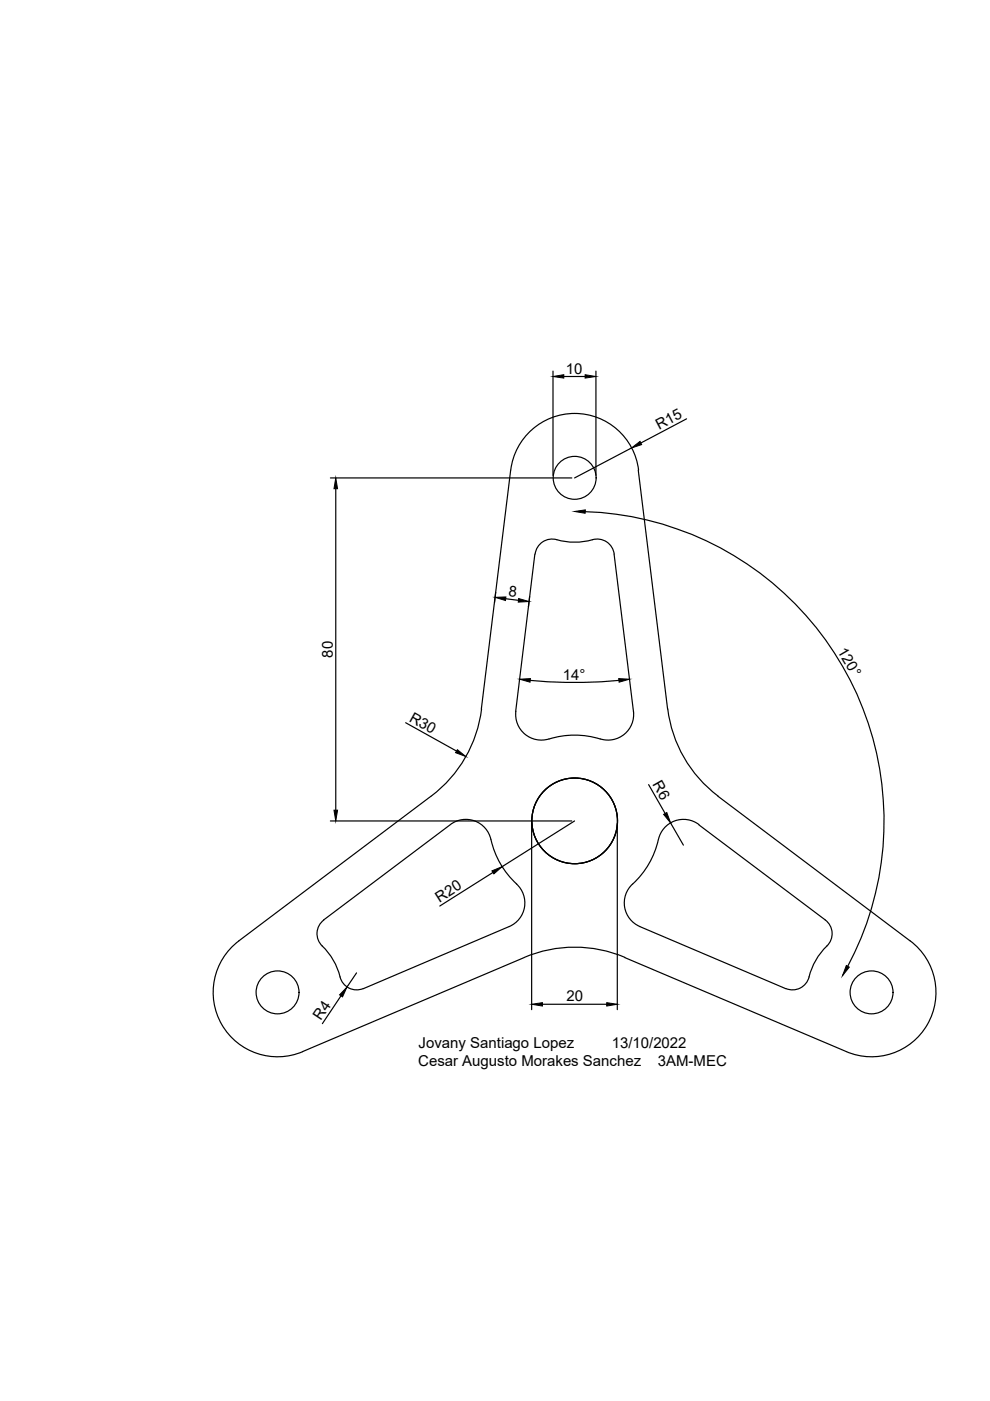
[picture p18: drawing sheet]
<svg xmlns="http://www.w3.org/2000/svg" width="210mm" height="297mm" viewBox="0 0 210 297" stroke-linecap="round" stroke-linejoin="round" font-family="sans-serif">
<defs><g id="words">
<g font-size="3.2">
<text x="120" y="79.2">10</text>
<text x="139.7" y="91.2" transform="rotate(-28 139.7 91.2)">R15</text>
<text x="107.8" y="126.4" transform="rotate(7 107.8 126.4)">8</text>
<text x="70.6" y="139.4" transform="rotate(-90 70.6 139.4)">80</text>
<text x="177.5" y="138" transform="rotate(60 177.5 138)">120°</text>
<text x="119.3" y="144.1">14°</text>
<text x="86.6" y="152.9" transform="rotate(29 86.6 152.9)">R30</text>
<text x="138.2" y="166.3" transform="rotate(60 138.2 166.3)">R6</text>
<text x="93.2" y="191.4" transform="rotate(-33 93.2 191.4)">R20</text>
<text x="120.1" y="212.3">20</text>
<text x="68.1" y="216.4" transform="rotate(-56 68.1 216.4)">R4</text>
<text x="88.7" y="226.1">Cesar Augusto Morakes Sanchez</text>
<text x="88.8" y="222.2">Jovany Santiago Lopez</text>
<text x="129.7" y="222.2">13/10/2022</text>
<text x="139.5" y="226.1">3AM-MEC</text>
</g>
</g></defs>
<!-- layer: 0 -->
<g fill="none" stroke="#000" stroke-width=".25">
<path d="M117.2 78.7v22.1M119.5 79.8h4.6M126.4 78.7v22.1M108.3 99.7l-6.2 50.7M108.3 99.6a13.7 13.7 0 0 1 13.5-11.9 13.7 13.7 0 0 1 13.6 11.9M133.9 95l-12.1 6.3M135.3 99.7l6.2 50.7M145.6 88.8l-9.7 5.1M70 101.3h51.2M71.2 103.6v68.2M113.4 117.5l-4.1 33.4M113.5 117.5a3.8 3.8 0 0 1 5.4-2.9 14.3 14.3 0 0 0 7.2-.3 3.6 3.6 0 0 1 4.1 3.2"/>
<path d="M124.1 108.5a65.6 65.6 0 0 1 55.6 96.4M130.2 117.5l4.1 33.4M105.1 125.6l-.3 2.2M107.2 126.9l2.7 .4M112.3 126.5l-.3 2.2M86 153.2l10.8 6M102.1 150.3a27.3 27.3 0 0 1-10.7 18.5M109.4 150.8a5.6 5.6 0 0 0 8 5.6 19.1 19.1 0 0 1 10.6 .4 5.4 5.4 0 0 0 6.3-6M112.4 144.3a100.3 100.3 0 0 0 18.8 0M141.6 150.3a27.3 27.3 0 0 0 10.6 18.5M70 174.1h51.2M91.4 168.8l-40.8 30.7a13.7 13.7 0 0 0-3.6 17.7 13.7 13.7 0 0 0 17.2 5.8"/>
<path d="M95.4 174.9l-26.8 20.2M95.5 174.8a5.6 5.6 0 0 1 8.8 4.2 18.2 18.2 0 0 0 5.2 8.4M112.7 174.6v39.5M121.8 174.1l-15.3 9.7M130.9 174.6v39.5M137.5 166.4l3.5 6.1M139.6 178a18.2 18.2 0 0 1-5.5 9.4M142.2 174.5l2.7 4.7M148.2 174.9l26.8 20.2a3.8 3.8 0 0 1-.3 6.1 14.3 14.3 0 0 0-3.3 6.4 3.6 3.6 0 0 1-4.8 2M148.2 174.8a5.4 5.4 0 0 0-8.6 3.2M152.2 168.8l40.8 30.7a13.7 13.7 0 0 1 3.6 17.7 13.7 13.7 0 0 1-17.1 5.8M68.7 195.1a3.8 3.8 0 0 0 .2 6.1 14.3 14.3 0 0 1 3.4 6.4 3.6 3.6 0 0 0 4.7 2"/>
<path d="M104.5 185l-11.3 7.1M107.9 196.5l-30.9 13.1M109.5 187.4a5.4 5.4 0 0 1-1.5 9M134.1 187.4a5.4 5.4 0 0 0 1.6 9M135.7 196.5l30.9 13.1M72.3 211.1l-3.9 5.9M75.6 206.3l-2 3M111.2 203l-47 20M111.2 203a27.3 27.3 0 0 1 21.3 0M115 212.9h13.6M132.4 203l47 20"/>
<circle cx="121.8" cy="101.3" r="4.6"/>
<circle cx="121.8" cy="174" r="9.1"/>
<circle cx="58.8" cy="210.4" r="4.6"/>
<circle cx="184.8" cy="210.4" r="4.6"/>
</g>
<g fill="#000" stroke="#000" stroke-width=".21">
<path d="M117.2 79.8l2.3-.4v.8zM124.1 79.4l2.3 .4-2.3 .4zM133.9 95l1.8-1.4 .3 .7zM71.2 101.3l.4 2.3h-.8zM121.8 108.4l2.3-.3v.7zM105 126.6h2.3l-.1 .7zM110 126.9l2.2 .6-2.3 .2zM97 158.9l1.7 1.5-2.1-.8zM110.2 144l2.3-.1-.1 .7zM131.2 143.9l2.3 .1-2.2 .6zM70.8 171.8h.8l-.4 2.3zM140.7 172.7l.7-.4 .8 2.2z"/>
<path d="M104.3 184.6l2.2-.8-1.8 1.5zM73.6 209.3l-1 2.1-.6-.5zM112.7 212.9l2.3-.3v.7zM128.6 212.6l2.3 .3-2.3 .4zM179.4 204.7l.7 .3-1.5 1.9z"/>
</g>
<use href="#words"/>
</svg>
